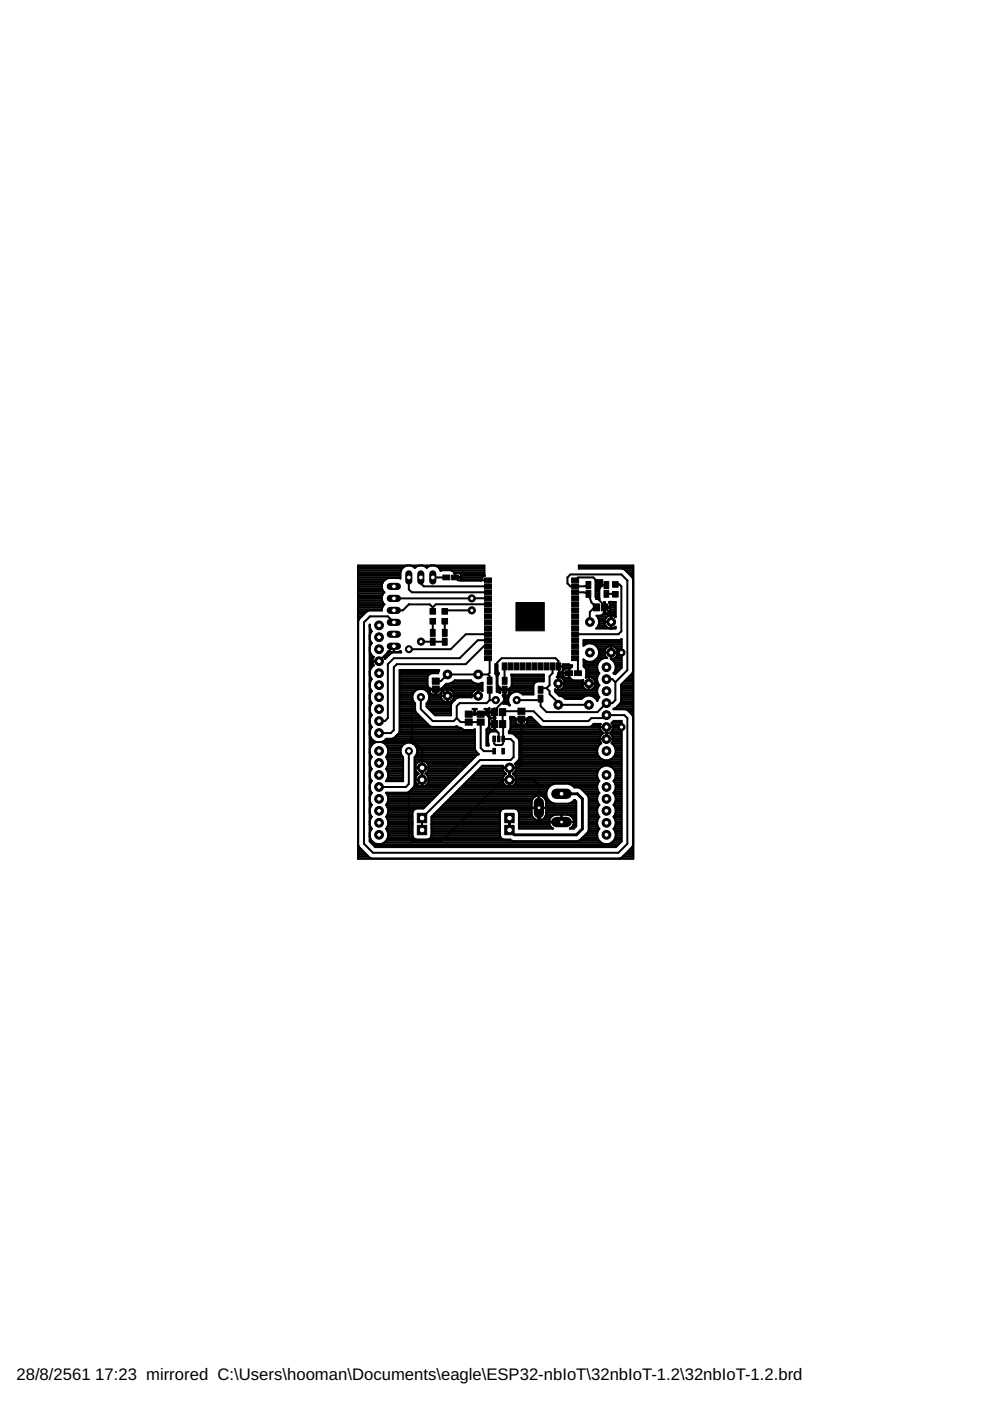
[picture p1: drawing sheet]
<svg xmlns="http://www.w3.org/2000/svg" width="210mm" height="297mm" viewBox="0 0 210 297" stroke-linecap="round" stroke-linejoin="round" font-family="sans-serif">
<defs><g id="words">
<g font-size="3.5">
<text x="3.5" y="292.5">28/8/2561</text>
<text x="20.2" y="292.5">17:23 mirrored C:\Users\hooman\Documents\eagle\ESP32-nbIoT\32nbIoT-1.2\32nbIoT-1.2.brd</text>
</g>
</g></defs>
<g fill="#000" stroke="#000" stroke-width=".21">
<path d="M91.2 135.3h1.1v1.5h-1.1zM91.2 133.4h1.1v1.5h-1.1zM91.2 129h1.2v1.2h-1.2zM91.2 131.1h1.2v1.2h-1.2zM93.8 135.3h1v1.5h-1zM93.8 133.4h1v1.5h-1zM93.7 129h1.2v1.2h-1.2zM93.7 131.1h1.2v1.2h-1.2zM93.9 121.9h1.5v1h-1.5zM95.8 121.9h1.4v1h-1.4zM102.7 139h1.5v1.1h-1.5zM102.7 137.8h1.5v1h-1.5z"/>
<path d="M102.7 136.5h1.5v1h-1.5zM102.7 135.2h1.5v1h-1.5zM102.7 134h1.5v1h-1.5zM102.7 132.7h1.5v1h-1.5zM102.7 131.4h1.5v1h-1.5zM102.7 130.2h1.5v1h-1.5zM102.7 128.9h1.5v1h-1.5zM102.7 127.6h1.5v1h-1.5zM102.7 126.3h1.5v1.1h-1.5zM102.7 125.1h1.5v1h-1.5zM102.7 123.8h1.5v1h-1.5zM102.7 122.5h1.5v1h-1.5z"/>
<path d="M109.4 127.7h6v6.1h-6zM121.2 126.3h1.5v1.1h-1.5zM121.2 127.6h1.5v1h-1.5zM121.2 128.9h1.5v1h-1.5zM121.2 130.2h1.5v1h-1.5zM121.2 131.4h1.5v1h-1.5zM121.2 132.7h1.5v1h-1.5zM121.2 134h1.5v1h-1.5zM121.2 135.2h1.5v1h-1.5zM121.2 136.5h1.5v1h-1.5zM121.2 137.8h1.5v1h-1.5zM121.2 139h1.5v1.1h-1.5z"/>
<path d="M121.2 125.1h1.5v1h-1.5zM121.2 123.8h1.5v1h-1.5zM121.2 122.5h1.5v1h-1.5zM124.2 125.2h1.1v1.4h-1.1zM124.2 123.3h1.1v1.5h-1.1zM125.8 128h1.3v1.5h-1.3zM127.5 128h1.3v1.5h-1.3zM128.1 123.3h1v1.5h-1zM128.1 125.2h1v1.4h-1zM129.9 125.4h1.2v1.2h-1.2zM129.9 123.3h1.2v1.2h-1.2zM91.7 143.8h1.4v1.3h-1.4z"/>
<path d="M91.7 145.5h1.4v1.3h-1.4zM98.6 152.4h1.5v1.4h-1.5zM98.6 150.7h1.5v1.4h-1.5zM101.2 152.4h1.5v1.4h-1.5zM101.2 150.7h1.5v1.4h-1.5zM103.3 143.6h1v1.5h-1zM103.3 145.5h1v1.5h-1zM104.5 156.1h.6v1.1h-.6zM104.5 158.7h.6v1.2h-.6zM104.2 152.8h1.3v1.5h-1.3zM104.2 150.2h1.3v1.5h-1.3zM105.5 156.1h.5v1.1h-.5z"/>
<path d="M106.4 156.1h.6v1.1h-.6zM106.4 158.7h.6v1.2h-.6zM105.9 152.8h1.3v1.5h-1.3zM105.9 150.2h1.3v1.5h-1.3zM106.5 140.5h1v1.5h-1zM106.5 143.6h1v1.5h-1zM106.5 145.5h1v1.5h-1zM107.7 140.5h1.1v1.5h-1.1zM109 140.5h1v1.5h-1zM110.3 140.5h1v1.5h-1zM109.8 150.1h1.5v1.3h-1.5zM109.8 151.8h1.5v1.3h-1.5z"/>
<path d="M111.5 140.5h1.1v1.5h-1.1zM112.8 140.5h1v1.5h-1zM114.1 140.5h1v1.5h-1zM114.1 145.5h1v1.5h-1zM114.1 147.4h1v1.4h-1zM115.4 140.5h1v1.5h-1zM116.6 140.5h1v1.5h-1zM117.9 140.5h1v1.5h-1zM119.9 142.2h1.5v1h-1.5zM121.8 142.2h1.5v1h-1.5z"/>
</g>
<g fill="none" stroke="#000" stroke-width=".42">
<path d="M86.3 119.9l-.6 .3-.5 .4-.3 .7M87 119.9l.9 .5 1-.5M89.6 119.9l.9 .5 .9-.5M92.1 119.9l.7 .3 .6 .8 2.2-.1 .3 .2 .6 .4v.9h1.2l-.1-.8-.3-.1h-.7v1h5.7M75.9 139.3h.1M75.9 127.7h5.3M75.9 131.8h.1M75.9 130h1.5M75.9 122.5h9M75.9 122.1h9M75.9 120.6h9.3M75.9 124h5.1"/>
<path d="M75.9 137.1h.1M75.9 139.7h.1M75.9 138.9h.1M75.9 138.6h.1M75.9 138.2h.1M75.9 137.8h.1M75.9 137.4h.1M75.9 136.7h.1M75.9 136.3h.1M75.9 136h.1M75.9 135.6h.1M75.9 135.2h.1"/>
<path d="M75.9 134.8h.1M75.9 134.5h.1M75.9 134.1h.1M75.9 133.7h.1M75.9 133.3h.1M75.9 132.9h.1M75.9 132.6h.1M75.9 132.2h.1M75.9 131.4h.2M75.9 131.1h.4M75.9 130.7h.8M75.9 130.3h1.2"/>
<path d="M75.9 129.6h2M75.9 129.2h5.1M75.9 128.8h5.2M75.9 128.5h5.3M75.9 128.1h5.5M75.9 127.3h5.1M75.9 127h5.1M75.9 126.6h5.1M75.9 126.2h5.2M75.9 125.8h5.4M75.9 125.5h5.5M75.9 125.1h5.2"/>
<path d="M75.9 124.7h5.1M75.9 124.3h5.1M75.9 123.6h5.2M75.9 123.2h5.4M75.9 122.8h5.8M75.9 121.7h9M75.9 121.3h9M75.9 121h9.1M75.9 120.2h9.7M78.4 132.4v46l1.2 1.2h51l1.2-1.2v-25.6h-1.7l-.4 .5 .3 .8M78.4 139.3h.8M78.4 138l.3 .8 .5 .5"/>
<path d="M78.4 135.5l.4 .9-.4 .9M78.4 133l.4 .9-.4 .8M78.4 132.4v.1M78.4 137.1h.1M78.4 139.7h.6M78.4 138.9h.5M78.4 138.6h.2M78.4 138.2h.1M78.4 137.8h.1M78.4 137.4h.1M78.4 136.7h.2M78.4 136.3h.4"/>
<path d="M78.4 136h.2M78.4 135.6h.1M78.4 135.2h.1M78.4 134.8h.1M78.4 134.5h.1M78.4 134.1h.3M78.4 133.7h.3M78.4 133.3h.1M78.4 132.9h.1M78.4 132.6h.1M79 139.7v.4h1.3l-1.3 .2 .2 .8M79.2 139.3l-.2 .4"/>
<path d="M81.2 125.9a1.72 1.72 0 0 0 .3 2.2l-.3 .3-.2 1.1h-2.8l-.5 .1-1.6 1.7-.2 .4v47.5l.2 .4 2.3 2.2 .4 .2h52.6l.4-.2 2.2-2.2 .2-.4M81.6 139.7h.1M81.7 122.8a1.74 1.74 0 0 0-.2 2.8l-.3 .3M81.8 138.9h.6M82 139.3h-.6l.2 .4M82.1 138.6h.7M82.2 138.2h.2M82.3 138.1v.1M82.3 138.1l-.3 .7-.6 .5M82.3 138.2h1.2l.1-1.1v1.1h1l.3-.2 .2 .3h-1.8l-.5 .2-1.2 1.2M83.5 138.2h.1M83.5 137.8h.1"/>
<path d="M83.5 137.4h.1M83.5 132l-1.3-1.3h-3.8l-1.2 1.3v46.9l1.9 1.9h52l1.9-1.9v-26.6l-.6-.7h-3.8l-.7 .7h-2.5l-.6 .6h-9.5l-2.2-2.1h-6.3l-.2 .2 .1 6.6-.3 .4h-1.3l-.3-.4v-.9M83.5 137l-3.2 3.2h-1.2l-.7 .6v15.9l.7 .6h7.6l.6-.6M83.5 126.9h20M84.6 138.2h.4M84.9 121.3v1.4l-2.5-.1-.7 .2M86.7 122.4v2.6l.6 .6h16.2M87.8 120.2h.4M89.2 122.4v1.3l.7 .6h13.6M89.2 136l5.1 .1M90.3 120.2h.4M91.8 122.4h2.8"/>
<path d="M91.8 128.8l-.7-.7h-4.4l-1.3 1.3h-1.9M91.8 128.8v.8M91.8 131.7v2.5M92.8 120.2h9.9M93.2 120.6h9.5M93.4 121h.1M94.3 131.7v2.5M95.7 121h7M96.2 121.3h6.5M96.5 122.1h.1M96.5 121.7h.1M96.5 122.4l.6 .6h6.4"/>
<path d="M97.7 121.7h5M97.7 122.5v.6h4.3l.3-.2v-.4M97.7 122.8h4.6M100 129.4h-5.5l-.2 .2M102.7 122.1l-.4 .4M103.5 135.7h-2.2l-3.8 3.9h-14l-1.3 1.2v11.5l-.6 .6h-1.3M103.5 137h-.9l-3.9 3.8h-14.6l-.6 .7v13.3l-.6 .6h-2.6M103.5 134.5h-4.7l-3.2 3.1h-8.9M103.5 128.1h-11.1l-.6 .7M103.5 139.6l.3 .3v2.8l-.3 .3M121.9 125.6h1.9l1 .3 .6 1.8 1 1.1M121.9 139.6l.6 .5v2.6"/>
<path d="M122.2 123h-.3l.7-.6h3.2l1.6 1.6M122.7 120.2h11.6M123.7 136.7h.3M123.7 136.3h8.1M123.7 136h8.1M124.8 124l-1 .3h-2.9l-.6-.6v-1.3l.6-.6h10.8l1.3 1.3v19l-2.5 2.5M126.1 136.7h5.7M126.2 128.6l-1.1 1.2v2.1M126.3 126.2h.8M126.3 125.8h.8M126.3 125.5h.8M126.3 125.1h.8"/>
<path d="M126.3 124.7h.8M126.3 124.3h1.1M126.3 123.6h1.3M126.3 123.2h1.3M126.3 126.6h.8M126.4 127h.7M126.5 139.7h1.2M126.5 137.1h2.5M126.6 130.7h2.2M126.7 132.9h2M126.8 139.3h1.7M126.8 137.4h1.7"/>
<path d="M126.8 131.1h1.6M126.9 132.6h1.5M126.9 138.9h1.4M126.9 137.8h1.4M127 131.4h1.2M127 138.6h1.2M127 138.2h1.2M127 132.2h1.2M127.4 124h1.2M127.4 124l-.5 .5v2.6l1.2 1.3M127.6 123.2l.1-.2h-1.4v3.5l.1 .5h.7v-2.1l.1-.3 .4-.5 .9-.1h-2.2M127.6 123.2v.8"/>
<path d="M127.7 130.3h2.8M128.1 129.6h.2M128.1 129.2h.2M128.1 128.5h.2M128.1 128.1h.2M128.1 128.3v.5l1.5 1.4v1.7M128.2 131.8a1.4 1.4 0 0 1 1.3-1.3v2.8M128.2 132.2v-.3h1.4v1.4M128.2 132.2a1.4 1.4 0 0 0 1.3 1.1M128.3 137.8l-.1 .5M128.3 128.8h2.2M128.5 137.5l-.2 .3"/>
<path d="M128.6 125.9l1.9 .1M128.9 130h1.6M129 137.1l.5-.1v2.7a2.03 2.03 0 0 1 .6 3.1l.4 .1 1.3-1.3M129 137.1l-.5 .4M129.3 127.7l1.2-.1v3.3l-.9-.4v1.3h-2.6M129.3 129.6l-.3 .3-1 .1-.3 .4-.4 .1h-.8a1.85 1.85 0 0 1-.1 2.8h4.1v-.4M129.3 129.6v-.7h-1.2l-.1 1.1M129.3 129.6h1.2M129.3 129.2h1.2M129.3 128.5h1.2M129.3 128.1h1.2M129.5 139.3h.1"/>
<path d="M129.5 137.1h.1M129.5 139.7h.1M129.5 138.9h.1M129.5 138.6h.1M129.5 138.2h.1M129.5 137.8h.1M129.5 137.4h.1M129.5 132.9h.1M129.5 132.6h.1M129.5 132.2h.1M129.5 131.4h.1M129.5 131.1h.1"/>
<path d="M129.5 130.7h.1M130 139.7h1.8M130.1 137.1l-.5-.1v2.8l.5-.1 .5-.4M130.1 137.1l.5 .4M130.1 137.1h1.7M130.3 130.7h.2M130.5 132.9h.1M130.5 132.9l-.8 .4M130.5 123.9h.8l.4 .4v9.6l-.6 .6h-9.2M130.5 127.7h-1.4l.2 .3v.7h-1.2v-1h.2v2.3M130.6 139.3h1.2M130.6 139.3l.4-.9h-2.8l.2 .7 .4 .4a1.94 1.94 0 0 0-2 1 1.94 1.94 0 0 0 .3 2.2 1.85 1.85 0 0 0 0 2.6 1.85 1.85 0 0 0 0 2.5l-.5 .9-.1-.4"/>
<path d="M130.6 137.5l.3 .3M130.6 137.4h1.2M130.8 138.9h1M130.9 137.8l.1 .5M130.9 137.8h.9M130.9 138.6h.9M130.9 138.2h.9M131.7 135.6h.1M131.8 138.4h-3.9l-3.1 3v3.5M132 120.6l.4 .2 1.6 1.6 .2 .4M132.7 121h1.6M133 121.3h1.3"/>
<path d="M133.4 121.7h.9M133.7 122h.1M133.8 122.1h.5M134.1 122.5h.2M134.2 139.3h.1M134.2 127.7h.1M134.2 131.8h.1M134.2 130h.1M134.2 124h.1M134.2 137.1h.1M134.2 139.7h.1M134.2 138.9h.1"/>
<path d="M134.2 138.6h.1M134.2 138.2h.1M134.2 137.8h.1M134.2 137.4h.1M134.2 136.7h.1M134.2 136.3h.1M134.2 136h.1M134.2 135.6h.1M134.2 135.2h.1M134.2 134.8h.1M134.2 134.5h.1M134.2 134.1h.1"/>
<path d="M134.2 133.7h.1M134.2 133.3h.1M134.2 132.9h.1M134.2 132.6h.1M134.2 132.2h.1M134.2 131.4h.1M134.2 131.1h.1M134.2 130.7h.1M134.2 130.3h.1M134.2 129.6h.1M134.2 129.2h.1M134.2 128.8h.1"/>
<path d="M134.2 128.5h.1M134.2 128.1h.1M134.2 127.3h.1M134.2 127h.1M134.2 126.6h.1M134.2 126.2h.1M134.2 125.8h.1M134.2 125.5h.1M134.2 125.1h.1M134.2 124.7h.1M134.2 124.3h.1M134.2 123.6h.1"/>
<path d="M134.2 123.2h.1M134.2 122.8h.1M134.3 120.6h-11.6v-.7h11.6v62.2h-58.4v-62.2h26.8v1.9l.1 .3h-5.1M75.9 155.4h.1M75.9 144.9h.1M75.9 152h.1M75.9 152.4h.1M75.9 154.3h.1M75.9 146h.1M75.9 151.7h.1M75.9 147.6h.1M75.9 143.1h.1"/>
<path d="M75.9 151.3h.1M75.9 155h.1M75.9 142.7h.1M75.9 159.9h.1M75.9 159.5h.1M75.9 159.2h.1M75.9 158.8h.1M75.9 158.4h.1M75.9 158h.1M75.9 157.6h.1M75.9 157.3h.1M75.9 156.9h.1"/>
<path d="M75.9 156.5h.1M75.9 156.2h.1M75.9 155.8h.1M75.9 154.7h.1M75.9 153.9h.1M75.9 153.5h.1M75.9 153.2h.1M75.9 152.8h.1M75.9 150.9h.1M75.9 150.5h.1M75.9 150.2h.1M75.9 149.8h.1"/>
<path d="M75.9 149.4h.1M75.9 149.1h.1M75.9 148.7h.1M75.9 148.3h.1M75.9 147.9h.1M75.9 147.2h.1M75.9 146.8h.1M75.9 146.4h.1M75.9 145.7h.1M75.9 145.3h.1M75.9 144.5h.1M75.9 144.2h.1"/>
<path d="M75.9 143.8h.1M75.9 143.4h.1M75.9 142.3h.1M75.9 141.9h.1M75.9 141.6h.1M75.9 141.2h.1M75.9 140.8h.1M75.9 140.4h.1M75.9 140.1h.1M78.4 155.4h.1M78.4 144.9h.1M78.4 159.6l.4 .9-.4 .9"/>
<path d="M78.4 155.8l.3 .7M78.4 153.3l.4 .9-.4 .8M78.4 150.7l.4 .9-.4 .9M78.4 148.2l.4 .9M78.4 145.7l.4 .8-.4 .9M78.4 143.1l.4 .9-.1 .2M78.4 152h.2M78.4 152.4h.1M78.4 154.3h.3M78.4 146h.1M78.4 151.7h.4M78.4 147.6h.1"/>
<path d="M78.4 143.1h.1M78.4 151.3h.2M78.4 155h.1M78.4 142.7h.1M78.4 159.9h.1M78.4 159.5h.1M78.4 159.2h.1M78.4 158.8h.1M78.4 158.4h.2M78.4 158h.4M78.4 157.6h.7M78.4 157.3h1.3"/>
<path d="M78.4 156.9h.7M78.4 156.5h.3M78.4 156.2h.1M78.4 155.8h.1M78.4 154.7h.1M78.4 153.9h.3M78.4 153.5h.1M78.4 153.2h.1M78.4 152.8h.1M78.4 150.9h.1M78.4 150.5h.1M78.4 150.2h.1"/>
<path d="M78.4 149.8h.1M78.4 149.4h.2M78.4 149.1h.4M78.4 148.7h.2M78.4 148.3h.1M78.4 147.9h.1M78.4 147.2h.1M78.4 146.8h.2M78.4 146.4h.3M78.4 145.7h.1M78.4 145.3h.1M78.4 144.5h.1"/>
<path d="M78.4 144.2h.3M78.4 143.8h.3M78.4 143.4h.1M78.4 142.3h.1M78.4 141.9h.1M78.4 141.6h.3M78.4 141.2h.7M78.4 140.8h.7M78.4 140.4h.6M78.4 140.1h.6M78.7 156.5l.5 .6 .6 .2-.6 .3-.5 .5-.3 .7M78.7 144.2l-.3 .7"/>
<path d="M78.8 149.1l-.4 .9M79.2 141.1l-.5 .5-.3 .7M79.2 141.1h.1M81 157.3h19.7M81.5 157.6h4.4M81.6 156.9h19.1M81.9 158h3.5M82.1 158.4h3M82.2 159.9h2.8M82.3 158.8h2.7M82.3 159.5h2.6M82.3 159.2h2.6"/>
<path d="M83.4 156.5h17.3M83.9 156.2h16.8M83.9 156.1l-.3 .4-.5 .1h-1.2l-.5 .5-.5 .2a1.93 1.93 0 0 1 .9 3.2l.2 .2M83.9 156.1h.1M84.2 155.8h.1M84.2 155.8l-.3 .3M84.2 155.8h16.5M84.6 155.4h16.1M84.7 144.9h5.9M84.7 152h4.5M84.7 152.4h4.9M84.7 146.8h3a1.69 1.69 0 0 0 .3 2.3v1.5l.2 .4 2.9 2.9"/>
<path d="M84.7 154.3h12.7M84.7 146h4.1M84.7 151.7h4.1M84.7 147.6h2.7M84.7 155l-.5 .8M84.7 143.1h6.2M84.7 151.3h3.8M84.7 155h16M84.7 142.7h8.2M84.7 154.7h13.5M84.7 153.9h6.4M84.7 153.5h6"/>
<path d="M84.7 153.2h5.6M84.7 152.8h5.2M84.7 150.9h3.4M84.7 150.5h3.3M84.7 150.2h3.3M84.7 149.8h3.3M84.7 149.4h3.3M84.7 149.1h3.2M84.7 148.7h3M84.7 148.3h2.8M84.7 147.9h2.7M84.7 147.2h2.9"/>
<path d="M84.7 146.4h3.4M84.7 145.7h6.1M84.7 145.3h5.9M84.7 144.5h5.9M84.7 144.2h5.9M84.7 143.8h5.9M84.7 143.4h6M84.7 142.3h8.3M86.7 159.2v7l-.7 .7h-5.7M87.3 156.7l2.2 2.2v3.9M87.5 157.6h13.2M88 158h12.7"/>
<path d="M88.2 158.4h12.5M88.3 159.9h13.2M88.4 158.8h12.3M88.5 159.5h12.6M88.5 159.2h12.3M89.2 147.8v2.5l2.6 2.6h4.4l.6-.6M89.6 146l.6 .3 .5 .5M90.4 146.4h.8M90.4 149.8h5.2M90.4 149.4h5.2M90.5 149.1h5.3M90.6 145.3v-1.7l.2-.4 .6-.5h1.5l.2-.7h-8.4v13"/>
<path d="M90.6 145.3l.2 .3 .4 .4M90.7 146.8a1.72 1.72 0 0 1-.3 2.3v.7l1.9 1.9h3.3v-2.2l.2-.5 1-1 .4-.2h2.8M90.7 146.8h.5M90.8 150.2h4.8M90.8 148.7h3.3M90.9 147.2h.5M91 148.3h2.7M91 147.9h2.5M91.1 153.9l.4 .2h5l.3-.2 1.6 .9 2.3-.1M91.1 150.5h4.5M91.2 146.8v-.6h2.4v.6M91.2 146.8l.3 .4"/>
<path d="M91.2 146l1.1 .1v1.1h-.8M91.4 146h-2.5l-.7 .3M91.5 150.9h4.1M91.9 151.3h3.7M92.3 147.2h.2M92.3 146.8h.2M92.3 146.4h.2M93.4 147.2h.1M93.4 146h8.9M93.5 147.2a1.37 1.37 0 0 1 1.3-1.1v2.8a1.4 1.4 0 0 1-1.3-1.3M93.6 146l-1.1 .1v1.1h.8M93.6 146.8l-.3 .4"/>
<path d="M93.6 146.8h.1M93.6 146.4h.4M94 145.7h8.3M94 145.6l.6-.6h.6l.8-.3 .4-.5h3.4a1.86 1.86 0 0 0 2.5 .5v1.8M94 145.6l-.4 .4M94.3 145.3h8M94.8 148.7h.1M94.8 148.3h.1M94.8 147.9h.1M94.8 147.2h.1M94.8 146.8h.1M94.8 146.4h.1"/>
<path d="M94.9 147.5l-1.4-1.4h-5.1l-1.1 1.1v9.5M95.3 144.9h5.6M95.7 148.7h.5M95.7 146.4h4.8M96 148.3h.5M96.1 146.8h4.1M96.1 144.5h4M96.2 147.9h.9M96.2 147.2h3.8M96.2 147.2a1.37 1.37 0 0 0-1.3-1.1v2.8a1.4 1.4 0 0 0 1.3-1.3M96.2 147.2v.3M96.4 148.4h.1"/>
<path d="M96.8 152.3l.9 .8h4.2v5.5l.7 .7h2.2M99.4 153.1h.1M100 147.5a1.36 1.36 0 0 1 1.3-1.4v1.5h-10.3M100 147.6v.2M100 147.8v.1M100.5 150.5h.3M100.6 151.3v-.7l-.4-.3h.9l-.4 .3v.7M100.6 151.5l-1.1-.1v-.1h2.3v.1l-1.1 .1M100.6 151.5v.1M100.6 151.5h.1M100.6 154.7h.1M100.6 150.9h.1"/>
<path d="M100.7 154.7v4.1l.2 .5 .6 .6M100.7 151.5v.1M101.3 147.2h.1M101.3 146.8h.1M101.3 146.4h.1M101.5 159.9l-.4 .2-11.3 11.3h-1.5l-.7 .5M101.8 144.9h.5M102.2 146.4h.1M102.3 146.5l-.9-.4v1.4h-7.9v-.3M103.1 151.5h.1M103.1 150.5h.7M103.1 151.5v.1"/>
<path d="M103.1 150.9h1.7M103.1 155.4h.6M103.1 154.7v3.4h.5l-.1-.5M103.1 158h.5M103.1 157.6h.4M103.1 157.3h.4M103.1 156.9h.4M103.1 156.5h.4M103.1 156.2h.4M103.1 155.8h.4M103.1 154.7h.9M103.3 151.7h.5"/>
<path d="M103.5 143h-8.6l-1.4 1.4h-1.1M103.5 143l.3 .4v.9M103.5 154.3h.3M103.6 152h.3M103.7 152.4h.2M103.7 153.9l-.2 .4-.4 .4M103.7 153.9h.1M103.7 153.5h1.1M103.7 153.2h.1M103.7 152.8h.1M103.7 150.2h.1M103.8 150.2v.7h1.1"/>
<path d="M103.8 151.3h-1.8v.1h.9l.6 .5 .2 .4v1.6M103.8 150.2l-1.1 .1 .3 .2 .1 .8M103.8 150.2h.1M103.8 148.4l-.6 .7h-5.7l-.7 .6v2.6M103.8 146.2v2.2M103.8 148.4h1.3M103.9 152l.3 .2h.6v-2h.1v4.4l.8 .8v1.3M104.3 155l-.7 .5-.1 .4v1.7M104.8 152h.1M104.8 152.4h.2M104.8 154.3h.1M104.8 151.7h.1"/>
<path d="M104.8 151.3h.1M104.8 154.7h.2M104.8 153.9h.1M104.8 153.2h.1M104.8 152.8h.1M104.9 151h-2.6l-.4 .4h-2.5M104.9 153.5h.1M104.9 153.4h-1.1v-.7l.1-.3 .9-.1v2.4l-.9-.1-.1-.3M104.9 151.9l.1 .3M104.9 154.5l.1 .2M104.9 153.6h-1.1v.7M104.9 151.1h-1.1l.1 .9"/>
<path d="M105 152.3h.1M105 154.7h.1M105 152.4l-.1 .2M105 152.2h.1M105 154.7l.3 .3h-2.2M105 152.2v.1M105 142.7h.7M105 142.3h.5M105 141.9h.5M105 141.6h.5M105 141.2h.5M105.2 143.1h.4"/>
<path d="M105.3 143.4l-.3-.5v-2.1h.5v1.4l.3 .5-.3 .7v1.9M105.3 144.9h.2M105.3 146h.7M105.3 146.4h.7M105.3 145.7h.4M105.3 145.3h.2M105.3 144.5h.2M105.3 144.2h.2M105.3 143.8h.2M105.3 143.4h.2M105.3 145.1l1.1 1.1M105.5 145.3l.1 .3"/>
<path d="M105.8 146.8h.2M106.6 147.6h1.4M106.7 145.9l.3 .3M106.7 156.7h1.6l.6 .6v3.2l-.6 .6h-6.5l-12.3 12.3v2.6M106.8 149.1h1.1M106.8 147.9h1M106.9 148.7h.9M106.9 148.3h.9M107 147.2h.1M107 146.8h.1M107 146.4h.1M107 141.3v3"/>
<path d="M107.8 149.4h.2M107.9 155.4h20.1M107.9 155v.5a2.53 2.53 0 0 1 2.2 1.6v3.6l-.2 .5-.7 .7 .3 .8M107.9 155h19.6M107.9 147.2h.4M107.9 146h5.2M107.9 146.8h1M107.9 146.4h5.2M108.2 154.7h19.1M108.2 152.4h1.3M108.2 154.3h19M108.2 153.9h6.4"/>
<path d="M108.2 153.5h1.4M108.2 153.2h1.1M108.2 152.8h1.1M108.3 145.7h4.8M108.4 145.6l-.5 .6h-.9v2.2l-2.2 2.1M108.5 144.9h4.7M108.5 145.3l-.1 .3M108.5 145.3h4.6M108.5 144.5h5.2M108.5 144.2h6.8M108.5 143.8h6.8M108.5 143.4h6.8"/>
<path d="M108.9 152l.4 .3M109 152h-.8l-.1 .3 .1 .3v1.9l-.3 .5M109.1 155.8h18.4M109.3 153.2v-.6h2.5v.6M109.3 152.4h1.1v1.2h-.8M109.3 153.2l.3 .4M109.3 152.3v.1M109.5 156.2h17.8M109.5 148.4h5.1M109.8 156.5h17.4M110 156.9h17.2M110.1 159.9h16.6"/>
<path d="M110.1 159.5h16.5M110.1 159.2h16.5M110.1 158.8h16.5M110.1 158.4h16.7M110.1 158h16.9M110.1 157.6h17.3M110.1 157.3h17.2M110.2 146.8h2.9M110.4 153.5h.3M110.4 153.2h.3M110.4 152.8h.3M110.6 152.5v9.5l-.8 .8h-1.8"/>
<path d="M110.8 147.2h2.3M111.5 153.5h2.7M111.6 152.4h1.5M111.7 152.4h-1v1.2h.8l.3-.4M111.8 152.3v.1M111.8 153.2h2M111.8 152.8h1.6M112.1 152h.6M112.2 152h.1M112.2 152l-.4 .3M112.6 152l2 1.9M113.1 145.3v1.9h-2.3a1.78 1.78 0 0 0-2.5-.1 1.78 1.78 0 0 0-.2 2.5l-.7-.4h-.7a1.67 1.67 0 0 0-.1-1.8h.4v-1.2h-1l-.4-.6"/>
<path d="M113.2 144.9l-.1 .4M113.2 144.9l.7-.4h1.4v-1.5h-6.9l.1 .4v1.9M114.6 153.9l.4 .2h10l.5-.2M115.9 145.9l.6 .6v.7l1.8 1.8v.4h6.5M115.9 145.9h-1l-.3 .3M117.1 141.3h.1M117.2 141.3v1.4l-.7 .7v1.9l-.6 .6M117.7 146.4h8.9M117.9 146.8h8.7M118.2 143.4l-.2 .2 .3-.1v1.4h1.4l-.2-.7M118.2 143.4h1.3M118.2 147.2h8.5"/>
<path d="M118.3 146h.1M118.3 145.7h.1M118.3 145.3h.1M118.3 144.5h.1M118.3 144.2h.1M118.3 143.8h.1M118.3 143.1h1.1M118.3 144.9h8.5M118.4 143.5l.7 .2 .4 .5M118.9 147.6h5.4M119 142.7l-.6-.6v-1.9l-.6-.6h-11.4l-1.1 1v6.1l.7 .2v-.6h1.9v.9l-.4 .2h-.5M119 142.7l1.7 .1v.9l.2 .1"/>
<path d="M119 142.7l-.7 .7 .1 2.9 .7-.2 .4-.5M119.1 146h4.9M119.2 143.8h1.7M119.3 142.3l.1-1-.8-.1h.8v-.4h1.1l.8 .3v.2l-.6 .5v.9h-2.3M119.3 142.3l-.8 .2-.3 .9M119.3 142.3h.1M119.4 141.9h.1M119.4 141.6h1.6M119.4 141.2h1.9M119.5 145.7h4.2M119.5 145.6l.2-.6h-1.4v1.3l-.6-.2v.6l.8 .8 .9 .3 .5 .4h3.4a1.97 1.97 0 0 1 3.2 .1M119.5 141.9l.3-.1h.8v1.9l-1-.1-.2-.3v-.5"/>
<path d="M119.5 141.9l-.1 .8M119.5 144.2h1.9M119.6 147.9h4M119.7 145.3h3.8M119.7 144.5h3.8M120.6 143.1h.1M120.6 143.4h.1M120.6 142.3h.1M120.6 141.9h.1M120.9 143.8l.7 .5 2.1-.1M123.6 144.2h.1M123.7 144.2l-.3 .7h2.8l-.2-.7"/>
<path d="M123.7 144.2h.1M123.7 141.2h2.9M123.7 140.8h3M123.7 140.4h3.2M123.7 140.1h.3M124 141.6h2.6M124.2 141.9h2.5M124.3 143.1h2.6M124.3 143.4l-.1 .3 .6-.2v2.8l-.7-.2-.4-.5M124.3 142.7h2.7M124.3 143.4h2.4M124.3 142.3h2.5"/>
<path d="M124.8 146h.1M124.8 145.7h.1M124.8 145.3h.1M124.8 144.5h.1M124.8 144.2h.1M124.8 143.8h.1M125.4 147.6h1.5M125.5 153.9l.4-.4h1.5l-.2 .6 4.5 .1M125.5 153.9h1.7M125.6 146h1.1M125.7 143.8h.9M125.8 153.6h.1"/>
<path d="M125.8 153.5h1.5M126 145.7h.8M126 144.2l-.4-.5-.7-.2v2.8a1.36 1.36 0 0 0 1.3-1.3h-2.8l.3 .6M126 144.2h.6M126 140.1h1.2M126.1 147.9h.9M126.2 145.3h.8M126.2 144.5h.5M126.5 148.3h.3M127.3 154.7l-.1-.5h2.8l-.1 .5M127.3 156.2l-.1 .4h2.8l-.1-.4M127.3 154.7l.7 .7-.5 .4"/>
<path d="M127.5 157.6h.1M127.5 155.8l-.2 .4M128.5 155.4h.1M128.5 154.1v2.6h-1.3l.3 .9M128.5 154.3h.1M128.5 155h.1M128.5 156.5h.1M128.5 156.2h.1M128.5 155.8h.1M128.5 154.7h.1M128.6 154.2v2.5M128.6 144h1.2l.7 .6"/>
<path d="M128.6 154.1v2.6h1.4l-.3 .9a2 2 0 0 1 .4 2.9 2 2 0 0 1-3 0 2 2 0 0 1 .4-2.9M129.2 155.4l.4 .4M129.2 155.4h2.6M129.6 155.1l-.4 .3M129.6 155.8l.3 .4M129.6 155h2.2M129.6 155.8h2.2M129.8 157.6h2M129.8 153.2h2M129.8 153.5h2M129.8 157.3h2M129.9 154.7l-.3 .4"/>
<path d="M129.9 156.2h1.9M129.9 154.7h1.9M129.9 156.9h1.9M129.9 153.9h1.9M129.9 140.1h1.9M130 154.3h1.8M130 156.5h1.8M130.1 142.7h.6M130.1 158h1.7M130.3 140.4h1.5M130.3 158.4h1.5M130.3 142.3h.8"/>
<path d="M130.4 150.2h3.9M130.4 159.9h1.4M130.4 140.8h1.4M130.5 144.6v3.8l-.7 .7h-1.2l-1.9 1.9h-10.8l-1.3-1.3v-1.6l-.3-.3M130.5 158.8h1.3M130.5 141.9h.9M130.5 159.5h1.3M130.5 159.2h1.3M130.5 141.6h1.3M130.5 141.2h1.3M130.9 149.8h3.4M131.2 149.4h3.1"/>
<path d="M131.6 149.1h2.7M131.7 146h2.6M131.7 147.6h2.6M131.7 148.7a2.85 2.85 0 0 1-1.6 1.6l2.5 .1 .5 .2 .9 1 .2 .4M131.7 148.7h2.6M131.7 148.3h2.6M131.7 147.9h2.6M131.7 147.2h2.6M131.7 146.8h2.6M131.7 146.4h2.6M131.7 145.7h2.6M131.7 145.3h2.6"/>
<path d="M131.8 141.6v-6.1l-.4 .2h-7.7v1.2a1.97 1.97 0 0 1 2.8 .1 1.97 1.97 0 0 1 0 2.7 1.97 1.97 0 0 1-2.8 .1v1.5l.4 .3 .2 .4v1.4M131.9 144.9h2.4M132.3 144.5h2M132.7 144.2h1.6M133 150.5h1.3M133 143.8h1.3M133.4 143.4h.9M133.4 150.9h.9M133.8 143.1h.5M133.8 151.3h.5M134.1 151.7h.2M134.1 142.7h.2"/>
<path d="M134.2 155.4h.1M134.2 152h.1M134.2 152.4h.1M134.2 154.3h.1M134.2 155h.1M134.2 142.3l-.2 .5-2.3 2.3v3.6M134.2 159.9h.1M134.2 159.5h.1M134.2 159.2h.1M134.2 158.8h.1M134.2 158.4h.1M134.2 158h.1"/>
<path d="M134.2 157.6h.1M134.2 157.3h.1M134.2 156.9h.1M134.2 156.5h.1M134.2 156.2h.1M134.2 155.8h.1M134.2 154.7h.1M134.2 153.9h.1M134.2 153.5h.1M134.2 153.2h.1M134.2 152.8h.1M134.2 142.3h.1"/>
<path d="M134.2 141.9h.1M134.2 141.6h.1M134.2 141.2h.1M134.2 140.8h.1M134.2 140.4h.1M134.2 140.1h.1M75.9 162.9h.1M75.9 169.6h.1M75.9 170.4h.1M75.9 179.7h.4M75.9 179.4h.1M75.9 179h.1"/>
<path d="M75.9 178.6h.1M75.9 178.2h.1M75.9 177.9h.1M75.9 177.5h.1M75.9 177.1h.1M75.9 176.8h.1M75.9 176.4h.1M75.9 176h.1M75.9 175.6h.1M75.9 175.3h.1M75.9 174.9h.1M75.9 174.5h.1"/>
<path d="M75.9 174.1h.1M75.9 173.8h.1M75.9 173.4h.1M75.9 173h.1M75.9 172.6h.1M75.9 172.3h.1M75.9 171.9h.1M75.9 171.5h.1M75.9 171.1h.1M75.9 170.8h.1M75.9 170h.1M75.9 169.3h.1"/>
<path d="M75.9 168.9h.1M75.9 168.5h.1M75.9 168.1h.1M75.9 167.8h.1M75.9 167.4h.1M75.9 167h.1M75.9 166.6h.1M75.9 166.3h.1M75.9 165.9h.1M75.9 165.5h.1M75.9 165.1h.1M75.9 164.8h.1"/>
<path d="M75.9 164.4h.1M75.9 164h.1M75.9 163.6h.1M75.9 163.3h.1M75.9 162.5h.1M75.9 162.2h.1M75.9 161.8h.1M75.9 161.4h.1M75.9 161h.1M75.9 160.7h.1M75.9 160.3h.1M78.4 162.9h.3"/>
<path d="M78.4 174.9l.4 .8-.4 .9M78.4 172.3l.4 .9-.4 .9M78.4 169.8l.4 .8-.4 .9M78.4 167.2l.4 .9-.4 .9M78.4 164.7l.4 .9-.4 .9M78.4 162.2l.4 .8-.4 .9M78.4 169.6h.1M78.4 170.4h.2M78.4 178.2h.4M78.4 177.9h.2M78.4 177.5h.1M78.4 177.1h.1"/>
<path d="M78.4 176.8h.1M78.4 176.4h.1M78.4 176h.2M78.4 175.6h.3M78.4 175.3h.1M78.4 174.9h.1M78.4 174.5h.1M78.4 174.1h.1M78.4 173.8h.1M78.4 173.4h.3M78.4 173h.3M78.4 172.6h.1"/>
<path d="M78.4 172.3h.1M78.4 171.9h.1M78.4 171.5h.1M78.4 171.1h.1M78.4 170.8h.3M78.4 170h.1M78.4 169.3h.1M78.4 168.9h.1M78.4 168.5h.2M78.4 168.1h.4M78.4 167.8h.2M78.4 167.4h.1"/>
<path d="M78.4 167h.1M78.4 166.6h.1M78.4 166.3h.1M78.4 165.9h.2M78.4 165.5h.4M78.4 165.1h.2M78.4 164.8h.1M78.4 164.4h.1M78.4 164h.1M78.4 163.6h.1M78.4 163.3h.3M78.4 162.5h.1"/>
<path d="M78.4 162.2h.1M78.4 161.8h.1M78.4 161.4h.1M78.4 161h.1M78.4 160.7h.3M78.4 160.3h.3M78.6 178.6h.6M79 179h52.2M79.4 179.4h51.4M81.5 178.6h45.9M81.9 178.2h26.7M81.9 168.1h11.1"/>
<path d="M81.9 165.5h3.6M81.9 175.6h5.6M81.9 170.8h8.5M82 162.9h3.5M82 160.7h3.5M82 162.9l-.2 .1a1.84 1.84 0 0 1 0 2.6h3.7v-5.1a1.78 1.78 0 0 1-.1-2.5 1.78 1.78 0 0 1 2.6 0 1.78 1.78 0 0 1-.1 2.5v6l-.2 .4-1 1-.4 .2h-4.5a1.85 1.85 0 0 1 0 2.5 1.85 1.85 0 0 1 0 2.6 1.85 1.85 0 0 1 0 2.5 1.99 1.99 0 0 1-.6 3.1 1.99 1.99 0 0 1-2.8-1.4M82 160.7l.3 .7v.8M82 173.4h5.5M82 173h5.5M82 163.3h3.5M82 160.3h3.2M82 170.4h8.8"/>
<path d="M82 176h5.5M82.1 177.9h5.9M82.1 168.5h10.6M82.1 165.1h3.4M82.1 175.3h5.4M82.1 171.1h8M82.1 162.5h3.4M82.1 161h3.4M82.2 173.8h5.3M82.2 172.6h5.3M82.2 176.4h5.3M82.2 170h9"/>
<path d="M82.2 163.6h3.3M82.3 177.5h5.3M82.3 168.9h10M82.3 164.8h3.2M82.3 174.9h5.2M82.3 171.5h5.8M82.3 162.2l-.3 .7M82.3 169.6h9.3M82.3 177.1h5.2M82.3 176.8h5.2M82.3 174.5h5.2M82.3 174.1h5.2"/>
<path d="M82.3 172.3h5.2M82.3 171.9h5.3M82.3 169.3h9.6M82.3 164.4h3.2M82.3 164h3.2M82.3 162.2h3.2M82.3 161.8h3.2M82.3 161.4h3.2M86.8 167.8h6.6M87.2 167.4h6.6M87.6 171.9l-.1 .4M87.6 167h6.6"/>
<path d="M87.8 166.6h1.1M87.9 162.9h10.4M87.9 166.3h.5M87.9 165.9h.2M87.9 165.5h.1M87.9 165.1h.1M87.9 164.8h.2M87.9 164.4h.4M87.9 164h.8M87.9 163.6h.4M87.9 163.3h.2M87.9 162.5h.2"/>
<path d="M87.9 162.2h.3M87.9 161.8h.5M87.9 161.4h1.1M87.9 161h12.3M87.9 160.7h12.6M88 165.2h2.9M88 162.7h2.9M88 165.4h2.9M88 162.7h.1M88 162.9h.1M88 165.2h.1M88 165.4h.1"/>
<path d="M88 165.4a1.44 1.44 0 0 0 1.4 1.4M88 162.9a1.39 1.39 0 0 0 .7 1.1M88.1 160.3h12.8M88.7 164l-.5 .6-.2 .6M89.4 166.8h.1M89.4 161.3a1.44 1.44 0 0 0-1.4 1.4M89.4 161.3h.1M89.4 161.3v5.5M89.4 166.6h.2M89.4 166.3h.2M89.4 165.9h.2M89.4 165.5h.2"/>
<path d="M89.4 165.1h.2M89.4 164.8h.2M89.4 164.4h.2M89.4 164h.2M89.4 163.6h.2M89.4 163.3h.2M89.4 162.5h.2M89.4 162.2h.2M89.4 161.8h.2M89.4 161.4h.2M89.5 165.3l-2.8 2.8v9.5l.6 .7M89.6 161.3v5.5"/>
<path d="M89.6 166.8h.1M89.6 161.3h.1M89.6 161.3a1.45 1.45 0 0 1 1.3 1.4M89.9 161.4h9.9M90.1 166.6h4.5M90.3 164h6.9M90.5 161.8h8.9M90.6 166.3l-.6 .4-.4 .1M90.6 166.3h4.3M90.6 164.4h6.2M90.7 163.6h6.9M90.8 162.2h8.3"/>
<path d="M90.8 165.9l-.2 .4M90.8 165.9h4.5M90.8 164.8h5.6M90.8 163.3h7.1M90.9 165.5h4.8M90.9 162.5h7.8M90.9 162.7h.1M90.9 162.9h.1M90.9 165.2h.1M90.9 165.4h.1M90.9 162.9l-.2 .7-.5 .5 .5 .5 .2 .6M90.9 165.4l-.1 .5"/>
<path d="M90.9 165.1h5.2M91 177.9h15.5M91.4 177.5h14.7M91.5 177.1h14.5M91.5 176.8h14.5M91.5 176.4h14.5M91.5 176h14.5M91.5 175.6h14.5M91.5 175.3h14.5M91.5 174.9h14.5M91.5 174.5h14.5M91.5 174.1h14.5"/>
<path d="M91.5 173.8h14.5M91.5 173.4h14.5M91.6 173h14.4M92 172.6h14M92.4 172.3h13.6M92.8 171.9h13.4M93.1 171.5h13.5M93.5 171.1h19.2M93.9 170.8h18.8M94.3 170.4h18.4M94.6 170h18.1M95 169.6h17.8"/>
<path d="M95.4 169.3h17.6M95.8 168.9h17.6M96.1 168.5h19.7M96.5 168.1h19.3M96.9 167.8h19M97.3 167.4h18.8M97.6 167h18.6M98 166.6h9.4M98.4 166.3h8.5M98.7 165.9h8M99.1 165.5h7.5M99.5 165.1h7.1"/>
<path d="M99.9 164.8h6.8M100.2 164.4h6.7M100.6 164h6.6M101 163.6h5.8M101.4 163.3h5.2M101.7 162.9h25.5M102.1 162.5h4.5M106 172.3v4.9l.4 .6 .4 .2h1.4l.6 .3h13.7l.5-.2 1.6-1.6 .2-.5M106.2 171.9l.6-.5h2.4l.7 .5M106.2 171.9l-.2 .4M106.6 165.2h2.9M106.6 162.7h1.3v4.1l-.5-.1-.5-.4"/>
<path d="M106.6 165.4h2.9M106.6 165.4l.1 .5M106.6 162.7h.1M106.6 162.9h.1M106.6 165.2h.1M106.6 165.4h.1M106.6 162.9l.2 .7 .5 .4M106.6 162.7v-.4h-4.3l-10.8 10.9v4l-.4 .6-.4 .2h-2.4l-.7-.4-.1-.4v-4.9M106.7 165.9l.2 .4M107.3 164l-.5 .6-.2 .6M107.9 166.6h.2M107.9 166.3h.2"/>
<path d="M107.9 165.9h.2M107.9 165.5h.2M107.9 165.1h.2M107.9 164.8h.2M107.9 164.4h.2M107.9 164h.2M107.9 163.6h.2M107.9 163.3h.2M108 165.3h-1.4l-12.9 13M108.6 166.6h8M108.8 164l.5 .6 .2 .6M108.8 164h17.8"/>
<path d="M109.1 166.3h8.2M109.1 164.4h17.5M109.2 163.6h17.5M109.3 162.2h22.5M109.3 165.9h17.6M109.3 161.8h22.5M109.4 164.8h17.2M109.4 163.3h17.5M109.4 171.5h3.3M109.5 165.5h17.5M109.5 165.1h17.3M109.5 162.5h18.3"/>
<path d="M109.5 162.7h.1M109.5 162.9h.1M109.5 165.2h.1M109.5 165.4h.1M109.5 162.7h-1.4v4.1l.9-.4 .4-.5M109.5 162.9l-.2 .7-.5 .4M109.5 165.4l-.1 .5M109.7 161.4h22.1M109.9 171.9l.1 .4M109.9 171.9h2.8M110 161h17.8M110 172.3v3.4h7.3l-.5-.4-.3-.4"/>
<path d="M110 175.6h7.2M110 175.3h6.8M110 174.9h6.5M110 174.5h6.4M110 174.1h6.4M110 173.8h3.5M110 173.4h3.1M110 173h2.8M110 172.6h2.7M110 172.3h2.7M110.1 160.7h17.1M110.1 160.3h16.8"/>
<path d="M112.7 171.3h3.1M112.8 169.6l-.1 2.9 .4 .9M113.1 173.4a1.58 1.58 0 0 0 2.3 0M113.4 168.9l.7-.2 1 .2M113.4 168.9l-.6 .7M114.3 168.7v5.2M114.3 169.6h.1M114.3 170.4h.1M114.3 173.8h.1M114.3 173.4h.1M114.3 173h.1M114.3 172.6h.1"/>
<path d="M114.3 172.3h.1M114.3 171.9h.1M114.3 171.5h.1M114.3 171.1h.1M114.3 170.8h.1M114.3 170h.1M114.3 169.3h.1M114.3 168.9h.1M115 173.8h1.5M115.1 168.9l.6 .7M115.1 168.9h.8M115.4 173.4h1.3"/>
<path d="M115.5 169.3h.6M115.7 173h1.4M115.7 169.6l.1 2.9-.4 .9M115.7 169.6h.6M115.8 172.6h6.4M115.8 170.4h6.4M115.8 172.3h6.4M115.8 171.9h6.4M115.8 171.5h6.4M115.8 171.1h6.4M115.8 170.8h6.4M115.8 170h.9"/>
<path d="M116.4 174.3h5.3M116.5 174.9a1.55 1.55 0 0 1 1.3-2.2h2.5a1.55 1.55 0 0 1 1.3 2.2M117.5 170.4a2.15 2.15 0 0 1-1.7-2.1 2.15 2.15 0 0 1 1.7-2.1h3.1l.7 .3 .5 .5h.9l.4 .2 1.5 1.4 .2 .5v6.9M119 172.7v1.6M119 174.1h.1M119 173.8h.1M119 173.4h.1M119 173h.1M120.8 166.3h5.9M120.9 175.6h.8M121 173h1.2M121.3 175.3h.8"/>
<path d="M121.4 173.4h.8M121.4 170h.8M121.5 166.6h5.1M121.6 174.9h.6M121.6 173.8h.6M121.7 174.5h.5M121.7 174.1h.5M121.8 169.6l.4 .3v5.3l-.5 .5h-.9l.5-.4 .3-.4M121.8 169.6l-.5 .5-.7 .3M122.7 178.2h4.4M122.8 167h3.8M123.2 177.9h3.6"/>
<path d="M123.4 167.4h3.3M123.6 177.5h3.1M123.7 167.8h3.1M124 177.1h2.6M124.1 168.1h2.9M124.3 176.8h2.3M124.5 168.5h2.3M124.7 176.4h2M124.7 168.9h2M124.8 169.6h1.8M124.8 170.4h2.1M124.8 176h2.1"/>
<path d="M124.8 175.6h2.2M124.8 175.3h2M124.8 174.9h1.8M124.8 174.5h1.8M124.8 174.1h1.8M124.8 173.8h1.9M124.8 173.4h2.1M124.8 173h2.1M124.8 172.6h1.9M124.8 172.3h1.8M124.8 171.9h1.8M124.8 171.5h1.8"/>
<path d="M124.8 171.1h2M124.8 170.8h2.2M124.8 170h1.9M124.8 169.3h1.8M126.6 171.5l.5-.9a1.84 1.84 0 0 1 0-2.5 1.81 1.81 0 0 1 0-2.5 1.98 1.98 0 0 1 .1-2.7 1.98 1.98 0 0 1 2.7 0 1.98 1.98 0 0 1 .2 2.7 1.81 1.81 0 0 1 0 2.5 1.85 1.85 0 0 1 0 2.5 1.85 1.85 0 0 1 0 2.6 1.85 1.85 0 0 1 0 2.5 1.98 1.98 0 0 1-.2 2.8 1.98 1.98 0 0 1-2.7 0 1.98 1.98 0 0 1-.1-2.8l-.5-.8M126.6 171.5v.8l.5 .9-.5 .9v.8M129.3 161h2.5M129.4 162.5h2.4M129.7 178.6h1.9M129.9 162.9h1.9M129.9 160.7h1.9M130.1 178.2h1.7"/>
<path d="M130.1 168.1h1.7M130.1 165.5h1.7M130.2 175.6h1.6M130.2 170.8h1.6M130.2 173.4h1.6M130.2 173h1.6M130.3 163.3h1.5M130.3 160.3h1.5M130.3 170.4h1.5M130.3 176h1.5M130.3 167.8h1.5M130.3 165.9h1.5"/>
<path d="M130.3 177.9h1.5M130.3 168.5h1.5M130.3 165.1h1.5M130.4 175.3h1.4M130.4 171.1h1.4M130.4 173.8h1.4M130.4 172.6h1.4M130.4 163.6h1.4M130.4 176.4h1.4M130.4 170h1.4M130.5 167.4h1.3M130.5 166.3h1.3"/>
<path d="M130.5 177.5h1.3M130.5 168.9h1.3M130.5 164.8h1.3M130.5 174.9h1.3M130.5 171.5h1.3M130.5 169.6h1.3M130.5 177.1h1.3M130.5 176.8h1.3M130.5 174.5h1.3M130.5 174.1h1.3M130.5 172.3h1.3M130.5 171.9h1.3"/>
<path d="M130.5 169.3h1.3M130.5 167h1.3M130.5 166.6h1.3M130.5 164.4h1.3M130.5 164h1.3M133.9 179.7h.4M134.1 179.4h.2M134.2 162.9h.1M134.2 169.6h.1M134.2 170.4h.1M134.2 179h.1M134.2 178.6h.1"/>
<path d="M134.2 178.2h.1M134.2 177.9h.1M134.2 177.5h.1M134.2 177.1h.1M134.2 176.8h.1M134.2 176.4h.1M134.2 176h.1M134.2 175.6h.1M134.2 175.3h.1M134.2 174.9h.1M134.2 174.5h.1M134.2 174.1h.1"/>
<path d="M134.2 173.8h.1M134.2 173.4h.1M134.2 173h.1M134.2 172.6h.1M134.2 172.3h.1M134.2 171.9h.1M134.2 171.5h.1M134.2 171.1h.1M134.2 170.8h.1M134.2 170h.1M134.2 169.3h.1M134.2 168.9h.1"/>
<path d="M134.2 168.5h.1M134.2 168.1h.1M134.2 167.8h.1M134.2 167.4h.1M134.2 167h.1M134.2 166.6h.1M134.2 166.3h.1M134.2 165.9h.1M134.2 165.5h.1M134.2 165.1h.1M134.2 164.8h.1M134.2 164.4h.1"/>
<path d="M134.2 164h.1M134.2 163.6h.1M134.2 163.3h.1M134.2 162.5h.1M134.2 162.2h.1M134.2 161.8h.1M134.2 161.4h.1M134.2 161h.1M134.2 160.7h.1M134.2 160.3h.1M75.9 182h2.8M75.9 181.6h2.3"/>
<path d="M75.9 181.3h1.9M75.9 180.9h1.5M75.9 180.5h1.1M75.9 180.1h.8M131.4 182h2.9M132 181.6h2.3M132.4 181.3h1.9M132.8 180.9h1.5M133.1 180.5h1.2M133.5 180.1h.8"/>
</g>
<path d="M103.4 135.7h.1M108 162.8v2.5h5.1l1.2 1.2v7l.8 .8h3.9M119 168.3h3.4l1.1 1.1v6.3l-1.3 1.3h-13.2l-1-1v-2.6" fill="none" stroke="#000" stroke-width=".61"/>
<path d="M82.7 137h1.6" fill="none" stroke="#000" stroke-width="1.5"/>
<circle cx="83.5" cy="137" r=".51" fill="#fff" stroke="#000" stroke-width=".21"/>
<path d="M82.7 134.5h1.6" fill="none" stroke="#000" stroke-width="1.5"/>
<circle cx="83.5" cy="134.5" r=".51" fill="#fff" stroke="#000" stroke-width=".21"/>
<path d="M82.7 132h1.6" fill="none" stroke="#000" stroke-width="1.5"/>
<circle cx="83.5" cy="132" r=".51" fill="#fff" stroke="#000" stroke-width=".21"/>
<path d="M82.7 129.4h1.6" fill="none" stroke="#000" stroke-width="1.5"/>
<circle cx="83.5" cy="129.4" r=".51" fill="#fff" stroke="#000" stroke-width=".21"/>
<path d="M82.7 126.9h1.6" fill="none" stroke="#000" stroke-width="1.5"/>
<circle cx="83.5" cy="126.9" r=".51" fill="#fff" stroke="#000" stroke-width=".21"/>
<path d="M82.7 124.3h1.6" fill="none" stroke="#000" stroke-width="1.5"/>
<circle cx="83.5" cy="124.3" r=".51" fill="#fff" stroke="#000" stroke-width=".21"/>
<path d="M114.3 170.2v2.2" fill="none" stroke="#000" stroke-width="2.2"/>
<circle cx="114.3" cy="171.3" r=".4" fill="#fff" stroke="#000" stroke-width=".21"/>
<path d="M118 174.3h2.1" fill="none" stroke="#000" stroke-width="2.2"/>
<circle cx="119.1" cy="174.3" r=".4" fill="#fff" stroke="#000" stroke-width=".21"/>
<path d="M118 168.3h2.1" fill="none" stroke="#000" stroke-width="2.2"/>
<circle cx="119.1" cy="168.3" r=".51" fill="#fff" stroke="#000" stroke-width=".21"/>
<circle cx="101.4" cy="143" r=".93" fill="#000" stroke="#000" stroke-width=".21"/>
<circle cx="101.4" cy="143" r=".51" fill="#fff" stroke="#000" stroke-width=".21"/>
<circle cx="94.9" cy="143" r=".93" fill="#000" stroke="#000" stroke-width=".21"/>
<circle cx="94.9" cy="143" r=".51" fill="#fff" stroke="#000" stroke-width=".21"/>
<circle cx="101.4" cy="147.5" r=".93" fill="#000" stroke="#000" stroke-width=".21"/>
<circle cx="101.4" cy="147.5" r=".51" fill="#fff" stroke="#000" stroke-width=".21"/>
<circle cx="94.9" cy="147.5" r=".93" fill="#000" stroke="#000" stroke-width=".21"/>
<circle cx="94.9" cy="147.5" r=".51" fill="#fff" stroke="#000" stroke-width=".21"/>
<circle cx="129.6" cy="138.4" r=".93" fill="#000" stroke="#000" stroke-width=".21"/>
<circle cx="129.6" cy="138.4" r=".51" fill="#fff" stroke="#000" stroke-width=".21"/>
<circle cx="129.6" cy="131.9" r=".93" fill="#000" stroke="#000" stroke-width=".21"/>
<circle cx="129.6" cy="131.9" r=".51" fill="#fff" stroke="#000" stroke-width=".21"/>
<circle cx="125.1" cy="138.4" r=".93" fill="#000" stroke="#000" stroke-width=".21"/>
<circle cx="125.1" cy="138.4" r=".51" fill="#fff" stroke="#000" stroke-width=".21"/>
<circle cx="125.1" cy="131.9" r=".93" fill="#000" stroke="#000" stroke-width=".21"/>
<circle cx="125.1" cy="131.9" r=".51" fill="#fff" stroke="#000" stroke-width=".21"/>
<circle cx="108" cy="162.8" r=".99" fill="#000" stroke="#000" stroke-width=".21"/>
<circle cx="108" cy="162.8" r=".59" fill="#fff" stroke="#000" stroke-width=".21"/>
<path d="M107 175h2v2h-2z" fill="#000" stroke="#000" stroke-width=".21"/>
<circle cx="108" cy="176" r=".59" fill="#fff" stroke="#000" stroke-width=".21"/>
<circle cx="89.5" cy="162.8" r=".99" fill="#000" stroke="#000" stroke-width=".21"/>
<circle cx="89.5" cy="162.8" r=".59" fill="#fff" stroke="#000" stroke-width=".21"/>
<circle cx="108" cy="165.3" r=".99" fill="#000" stroke="#000" stroke-width=".21"/>
<circle cx="108" cy="165.3" r=".59" fill="#fff" stroke="#000" stroke-width=".21"/>
<circle cx="89.5" cy="165.3" r=".99" fill="#000" stroke="#000" stroke-width=".21"/>
<circle cx="89.5" cy="165.3" r=".59" fill="#fff" stroke="#000" stroke-width=".21"/>
<path d="M107 172.4h2v2h-2z" fill="#000" stroke="#000" stroke-width=".21"/>
<circle cx="108" cy="173.4" r=".59" fill="#fff" stroke="#000" stroke-width=".21"/>
<path d="M88.5 175h2v2h-2z" fill="#000" stroke="#000" stroke-width=".21"/>
<circle cx="89.5" cy="176" r=".59" fill="#fff" stroke="#000" stroke-width=".21"/>
<path d="M88.5 172.4h2v2h-2z" fill="#000" stroke="#000" stroke-width=".21"/>
<circle cx="89.5" cy="173.4" r=".59" fill="#fff" stroke="#000" stroke-width=".21"/>
<circle cx="124.9" cy="144.9" r=".93" fill="#000" stroke="#000" stroke-width=".21"/>
<circle cx="124.9" cy="144.9" r=".51" fill="#fff" stroke="#000" stroke-width=".21"/>
<circle cx="118.4" cy="144.9" r=".93" fill="#000" stroke="#000" stroke-width=".21"/>
<circle cx="118.4" cy="144.9" r=".51" fill="#fff" stroke="#000" stroke-width=".21"/>
<circle cx="124.9" cy="149.4" r=".93" fill="#000" stroke="#000" stroke-width=".21"/>
<circle cx="124.9" cy="149.4" r=".51" fill="#fff" stroke="#000" stroke-width=".21"/>
<circle cx="118.4" cy="149.4" r=".93" fill="#000" stroke="#000" stroke-width=".21"/>
<circle cx="118.4" cy="149.4" r=".51" fill="#fff" stroke="#000" stroke-width=".21"/>
<circle cx="128.6" cy="146.5" r=".93" fill="#000" stroke="#000" stroke-width=".21"/>
<circle cx="128.6" cy="146.5" r=".51" fill="#fff" stroke="#000" stroke-width=".21"/>
<circle cx="128.6" cy="149.1" r=".93" fill="#000" stroke="#000" stroke-width=".21"/>
<circle cx="128.6" cy="149.1" r=".51" fill="#fff" stroke="#000" stroke-width=".21"/>
<circle cx="128.6" cy="151.6" r=".93" fill="#000" stroke="#000" stroke-width=".21"/>
<circle cx="128.6" cy="151.6" r=".51" fill="#fff" stroke="#000" stroke-width=".21"/>
<circle cx="128.6" cy="154.2" r=".93" fill="#000" stroke="#000" stroke-width=".21"/>
<circle cx="128.6" cy="154.2" r=".51" fill="#fff" stroke="#000" stroke-width=".21"/>
<circle cx="128.6" cy="156.7" r=".93" fill="#000" stroke="#000" stroke-width=".21"/>
<circle cx="128.6" cy="156.7" r=".51" fill="#fff" stroke="#000" stroke-width=".21"/>
<circle cx="128.6" cy="159.2" r=".93" fill="#000" stroke="#000" stroke-width=".21"/>
<circle cx="128.6" cy="159.2" r=".51" fill="#fff" stroke="#000" stroke-width=".21"/>
<circle cx="128.6" cy="164.3" r=".93" fill="#000" stroke="#000" stroke-width=".21"/>
<circle cx="128.6" cy="164.3" r=".51" fill="#fff" stroke="#000" stroke-width=".21"/>
<circle cx="128.6" cy="166.9" r=".93" fill="#000" stroke="#000" stroke-width=".21"/>
<circle cx="128.6" cy="166.9" r=".51" fill="#fff" stroke="#000" stroke-width=".21"/>
<circle cx="128.6" cy="169.4" r=".93" fill="#000" stroke="#000" stroke-width=".21"/>
<circle cx="128.6" cy="169.4" r=".51" fill="#fff" stroke="#000" stroke-width=".21"/>
<circle cx="128.6" cy="171.9" r=".93" fill="#000" stroke="#000" stroke-width=".21"/>
<circle cx="128.6" cy="171.9" r=".51" fill="#fff" stroke="#000" stroke-width=".21"/>
<circle cx="128.6" cy="174.5" r=".93" fill="#000" stroke="#000" stroke-width=".21"/>
<circle cx="128.6" cy="174.5" r=".51" fill="#fff" stroke="#000" stroke-width=".21"/>
<circle cx="128.6" cy="177" r=".93" fill="#000" stroke="#000" stroke-width=".21"/>
<circle cx="128.6" cy="177" r=".51" fill="#fff" stroke="#000" stroke-width=".21"/>
<circle cx="80.4" cy="177" r=".93" fill="#000" stroke="#000" stroke-width=".21"/>
<circle cx="80.4" cy="177" r=".51" fill="#fff" stroke="#000" stroke-width=".21"/>
<circle cx="80.4" cy="174.5" r=".93" fill="#000" stroke="#000" stroke-width=".21"/>
<circle cx="80.4" cy="174.5" r=".51" fill="#fff" stroke="#000" stroke-width=".21"/>
<circle cx="80.4" cy="171.9" r=".93" fill="#000" stroke="#000" stroke-width=".21"/>
<circle cx="80.4" cy="171.9" r=".51" fill="#fff" stroke="#000" stroke-width=".21"/>
<circle cx="80.4" cy="169.4" r=".93" fill="#000" stroke="#000" stroke-width=".21"/>
<circle cx="80.4" cy="169.4" r=".51" fill="#fff" stroke="#000" stroke-width=".21"/>
<circle cx="80.4" cy="166.9" r=".93" fill="#000" stroke="#000" stroke-width=".21"/>
<circle cx="80.4" cy="166.9" r=".51" fill="#fff" stroke="#000" stroke-width=".21"/>
<circle cx="80.4" cy="164.3" r=".93" fill="#000" stroke="#000" stroke-width=".21"/>
<circle cx="80.4" cy="164.3" r=".51" fill="#fff" stroke="#000" stroke-width=".21"/>
<circle cx="80.4" cy="161.8" r=".93" fill="#000" stroke="#000" stroke-width=".21"/>
<circle cx="80.4" cy="161.8" r=".51" fill="#fff" stroke="#000" stroke-width=".21"/>
<circle cx="80.4" cy="159.2" r=".93" fill="#000" stroke="#000" stroke-width=".21"/>
<circle cx="80.4" cy="159.2" r=".51" fill="#fff" stroke="#000" stroke-width=".21"/>
<circle cx="80.4" cy="155.4" r=".93" fill="#000" stroke="#000" stroke-width=".21"/>
<circle cx="80.4" cy="155.4" r=".51" fill="#fff" stroke="#000" stroke-width=".21"/>
<circle cx="80.4" cy="152.9" r=".93" fill="#000" stroke="#000" stroke-width=".21"/>
<circle cx="80.4" cy="152.9" r=".51" fill="#fff" stroke="#000" stroke-width=".21"/>
<circle cx="80.4" cy="150.3" r=".93" fill="#000" stroke="#000" stroke-width=".21"/>
<circle cx="80.4" cy="150.3" r=".51" fill="#fff" stroke="#000" stroke-width=".21"/>
<circle cx="80.4" cy="147.8" r=".93" fill="#000" stroke="#000" stroke-width=".21"/>
<circle cx="80.4" cy="147.8" r=".51" fill="#fff" stroke="#000" stroke-width=".21"/>
<circle cx="80.4" cy="145.3" r=".93" fill="#000" stroke="#000" stroke-width=".21"/>
<circle cx="80.4" cy="145.3" r=".51" fill="#fff" stroke="#000" stroke-width=".21"/>
<circle cx="80.4" cy="142.7" r=".93" fill="#000" stroke="#000" stroke-width=".21"/>
<circle cx="80.4" cy="142.7" r=".51" fill="#fff" stroke="#000" stroke-width=".21"/>
<circle cx="80.4" cy="140.2" r=".93" fill="#000" stroke="#000" stroke-width=".21"/>
<circle cx="80.4" cy="140.2" r=".51" fill="#fff" stroke="#000" stroke-width=".21"/>
<circle cx="80.4" cy="137.6" r=".93" fill="#000" stroke="#000" stroke-width=".21"/>
<circle cx="80.4" cy="137.6" r=".51" fill="#fff" stroke="#000" stroke-width=".21"/>
<circle cx="80.4" cy="135.1" r=".93" fill="#000" stroke="#000" stroke-width=".21"/>
<circle cx="80.4" cy="135.1" r=".51" fill="#fff" stroke="#000" stroke-width=".21"/>
<circle cx="80.4" cy="132.6" r=".93" fill="#000" stroke="#000" stroke-width=".21"/>
<circle cx="80.4" cy="132.6" r=".51" fill="#fff" stroke="#000" stroke-width=".21"/>
<circle cx="128.6" cy="144" r=".93" fill="#000" stroke="#000" stroke-width=".21"/>
<circle cx="128.6" cy="144" r=".51" fill="#fff" stroke="#000" stroke-width=".21"/>
<circle cx="128.6" cy="141.5" r=".93" fill="#000" stroke="#000" stroke-width=".21"/>
<circle cx="128.6" cy="141.5" r=".51" fill="#fff" stroke="#000" stroke-width=".21"/>
<path d="M86.7 121.7v1.5" fill="none" stroke="#000" stroke-width="1.5"/>
<circle cx="86.7" cy="122.4" r=".51" fill="#fff" stroke="#000" stroke-width=".21"/>
<path d="M89.2 121.7v1.5" fill="none" stroke="#000" stroke-width="1.5"/>
<circle cx="89.2" cy="122.4" r=".51" fill="#fff" stroke="#000" stroke-width=".21"/>
<path d="M91.8 121.7v1.5" fill="none" stroke="#000" stroke-width="1.5"/>
<circle cx="91.8" cy="122.4" r=".51" fill="#fff" stroke="#000" stroke-width=".21"/>
<circle cx="131.8" cy="138.4" r=".76" fill="#000" stroke="#000" stroke-width=".21"/>
<circle cx="131.8" cy="138.4" r=".44" fill="#fff" stroke="#000" stroke-width=".21"/>
<circle cx="131.8" cy="154.2" r=".76" fill="#000" stroke="#000" stroke-width=".21"/>
<circle cx="131.8" cy="154.2" r=".44" fill="#fff" stroke="#000" stroke-width=".21"/>
<circle cx="100" cy="129.4" r=".76" fill="#000" stroke="#000" stroke-width=".21"/>
<circle cx="100" cy="129.4" r=".44" fill="#fff" stroke="#000" stroke-width=".21"/>
<circle cx="100" cy="126.9" r=".76" fill="#000" stroke="#000" stroke-width=".21"/>
<circle cx="100" cy="126.9" r=".44" fill="#fff" stroke="#000" stroke-width=".21"/>
<circle cx="109.6" cy="148.4" r=".76" fill="#000" stroke="#000" stroke-width=".21"/>
<circle cx="109.6" cy="148.4" r=".44" fill="#fff" stroke="#000" stroke-width=".21"/>
<circle cx="105.1" cy="148.4" r=".76" fill="#000" stroke="#000" stroke-width=".21"/>
<circle cx="105.1" cy="148.4" r=".44" fill="#fff" stroke="#000" stroke-width=".21"/>
<circle cx="89.2" cy="147.8" r=".76" fill="#000" stroke="#000" stroke-width=".21"/>
<circle cx="89.2" cy="147.8" r=".44" fill="#fff" stroke="#000" stroke-width=".21"/>
<circle cx="89.3" cy="136" r=".76" fill="#000" stroke="#000" stroke-width=".21"/>
<circle cx="89.3" cy="136" r=".44" fill="#fff" stroke="#000" stroke-width=".21"/>
<circle cx="86.7" cy="137.6" r=".74" fill="#000" stroke="#000" stroke-width=".21"/>
<circle cx="86.7" cy="137.6" r=".51" fill="#fff" stroke="#000" stroke-width=".21"/>
<circle cx="86.7" cy="159.2" r=".74" fill="#000" stroke="#000" stroke-width=".21"/>
<circle cx="86.7" cy="159.2" r=".51" fill="#fff" stroke="#000" stroke-width=".21"/>
<use href="#words"/>
</svg>
